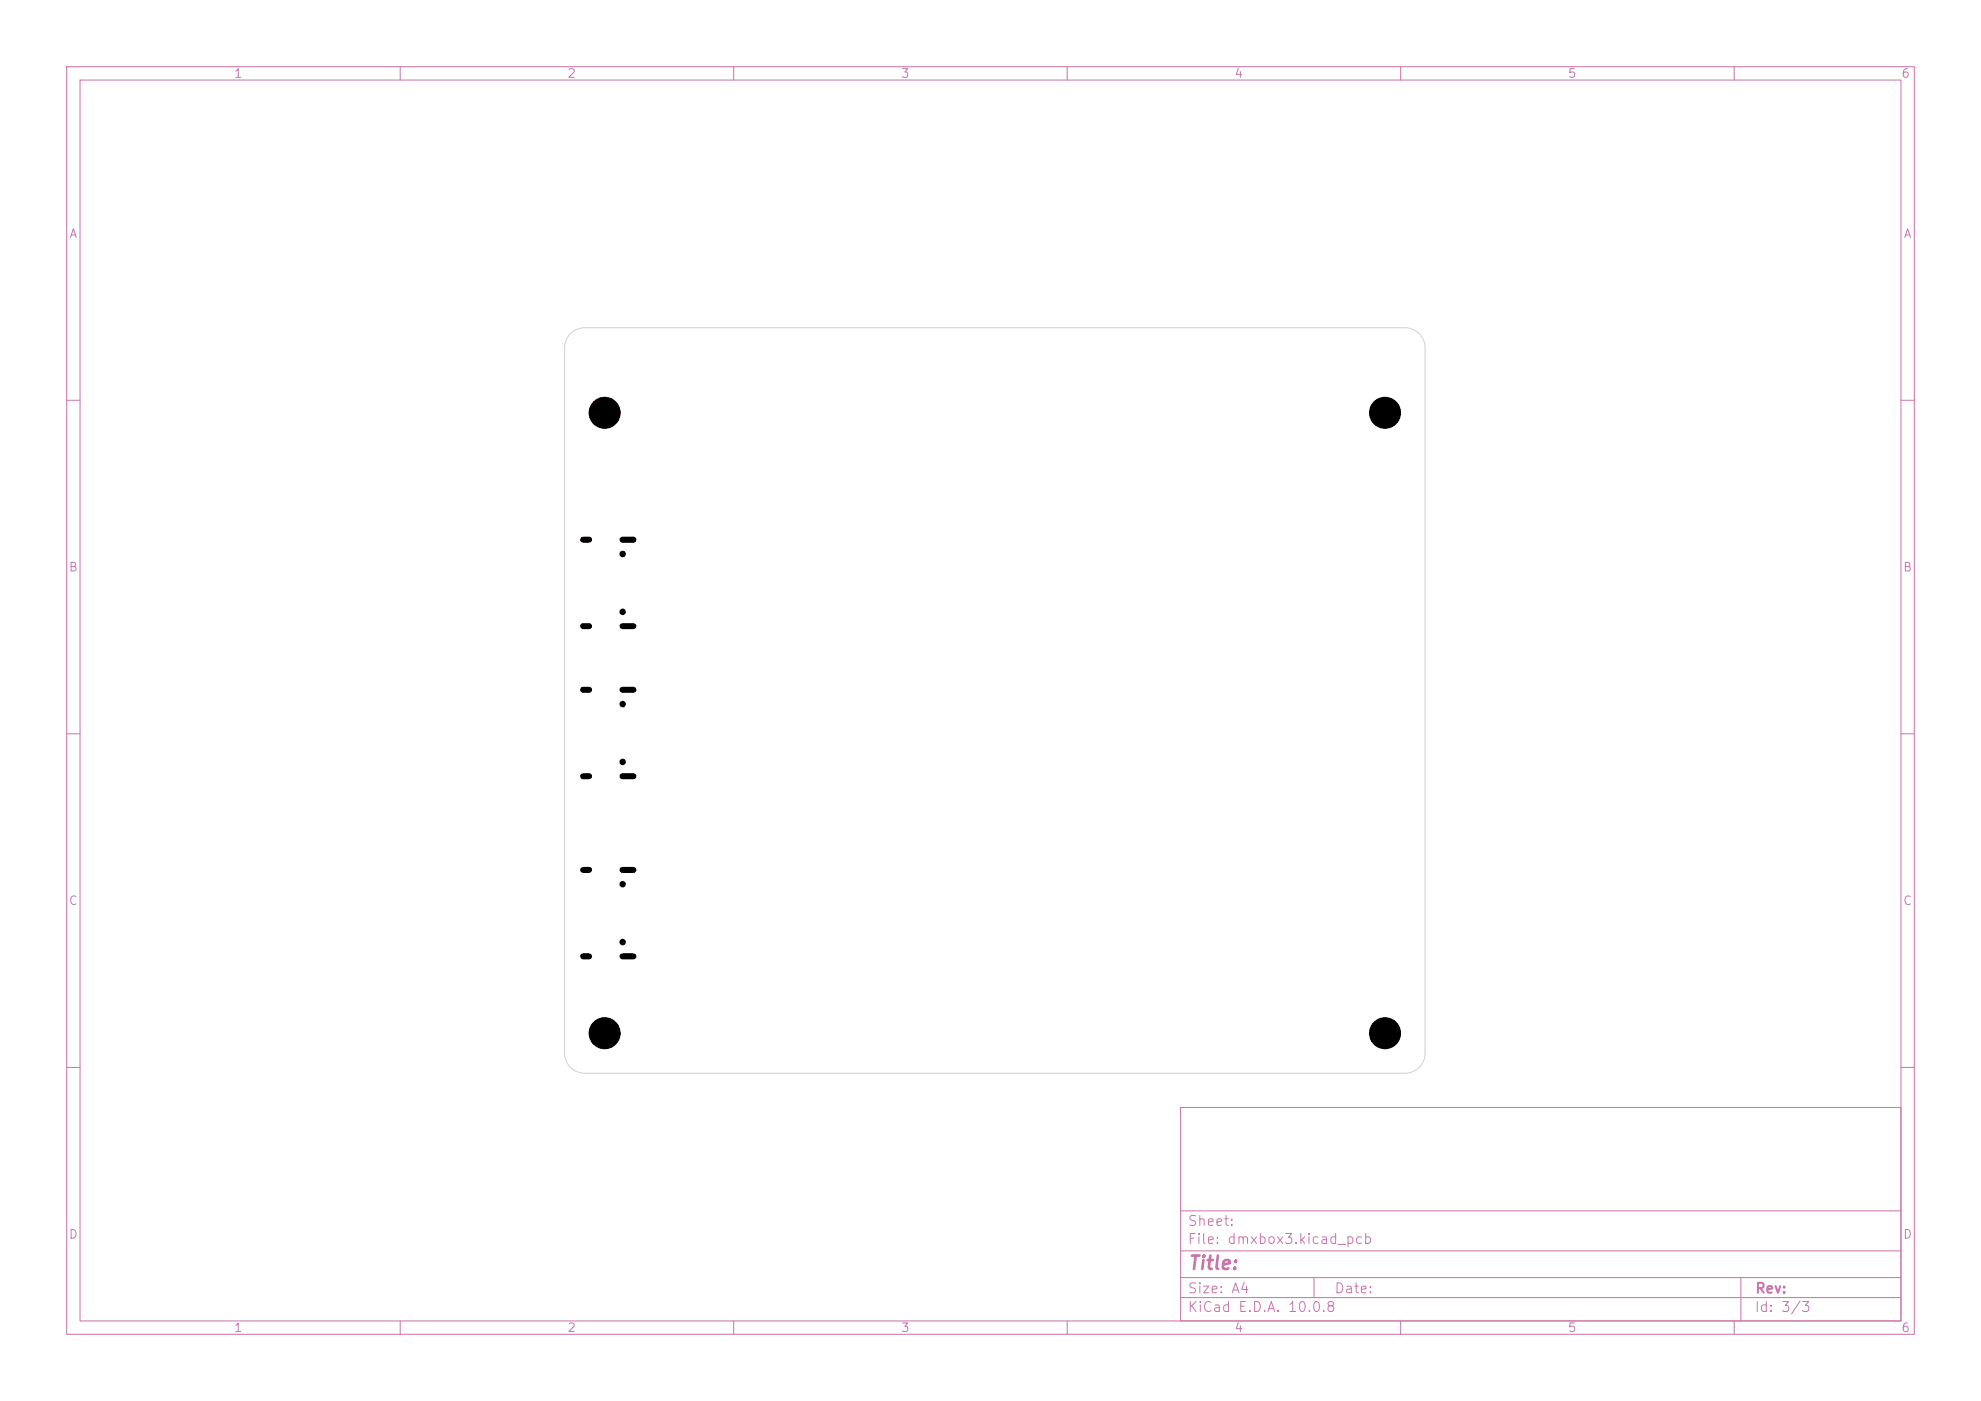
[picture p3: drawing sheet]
<svg xmlns="http://www.w3.org/2000/svg" width="297mm" height="210mm" viewBox="0 0 297 210" stroke-linecap="round" stroke-linejoin="round" font-family="sans-serif">
<defs><g id="words">
<text font-size="2" fill="#c872ab" x="178" y="190.8">Title:</text>
<g font-size="1.5" fill="#c872ab">
<text x="178" y="184.1">Sheet:</text>
<text x="178" y="186.8">File: dmxbox3.kicad_pcb</text>
<text x="178" y="197">KiCad E.D.A. 10.0.8</text>
<text x="178" y="194.2">Size: A4</text>
<text x="200" y="194.2">Date:</text>
<text x="263" y="197">Id: 3/3</text>
<text x="263" y="194.2">Rev:</text>
</g>
<g font-size="1.3" fill="#c872ab">
<text x="35" y="12">1</text>
<text x="85" y="12">2</text>
<text x="135" y="12">3</text>
<text x="185" y="12">4</text>
<text x="235" y="12">5</text>
<text x="285" y="12">6</text>
<text x="10.3" y="36">A</text>
<text x="285.3" y="36">A</text>
<text x="10.2" y="86">B</text>
<text x="285.2" y="86">B</text>
<text x="10.2" y="136">C</text>
<text x="285.2" y="136">C</text>
<text x="10.2" y="186">D</text>
<text x="285.2" y="186">D</text>
<text x="35" y="200">1</text>
<text x="85" y="200">2</text>
<text x="135" y="200">3</text>
<text x="185" y="200">4</text>
<text x="235" y="200">5</text>
<text x="285" y="200">6</text>
</g>
</g></defs>
<g fill="none" stroke="#c872ab" stroke-width=".15">
<path d="M10 10h277v190h-277zM12 12h273v186h-273zM60 10v2M110 10v2M160 10v2M210 10v2M260 10v2M10 60h2M285 60h2M10 110h2M285 110h2M10 160h2"/>
<path d="M177 166h108v32h-108zM285 160h2M60 198v2M110 198v2M160 198v2M177 194.5h108M177 191.5h108M177 187.5h108M177 181.5h108M197 191.5v3M210 198v2M260 198v2"/>
<path d="M261 191.5v6.5"/>
</g>
<path d="M85.5 50a3 3 0 0 1 2.2-.9h123a3 3 0 0 1 3 3v105.8a3 3 0 0 1-3 3h-123a3 3 0 0 1-3-3v-105.8a3 3 0 0 1 .8-2.1z" fill="none" stroke="#d0d2cd" stroke-width=".15"/>
<g fill="#000">
<circle cx="90.7" cy="61.9" r="2.4"/>
<circle cx="207.7" cy="61.9" r="2.4"/>
<circle cx="93.4" cy="91.7" r=".49"/>
<circle cx="93.4" cy="83" r=".49"/>
<circle cx="93.4" cy="114.2" r=".49"/>
<circle cx="93.4" cy="105.5" r=".49"/>
<circle cx="93.4" cy="132.5" r=".49"/>
<circle cx="90.7" cy="154.9" r="2.4"/>
<circle cx="93.4" cy="141.2" r=".49"/>
<circle cx="207.7" cy="154.9" r="2.4"/>
</g>
<path d="M87.4 80.9h.9M87.4 93.9h.9M93.3 80.9h1.7M93.3 93.9h1.7M87.4 103.4h.9M87.4 116.4h.9M93.3 103.4h1.7M93.3 116.4h1.7M87.4 130.4h.9M93.3 130.4h1.7M87.4 143.4h.9M93.3 143.4h1.7" fill="none" stroke="#000" stroke-width=".9"/>
<use href="#words"/>
</svg>
